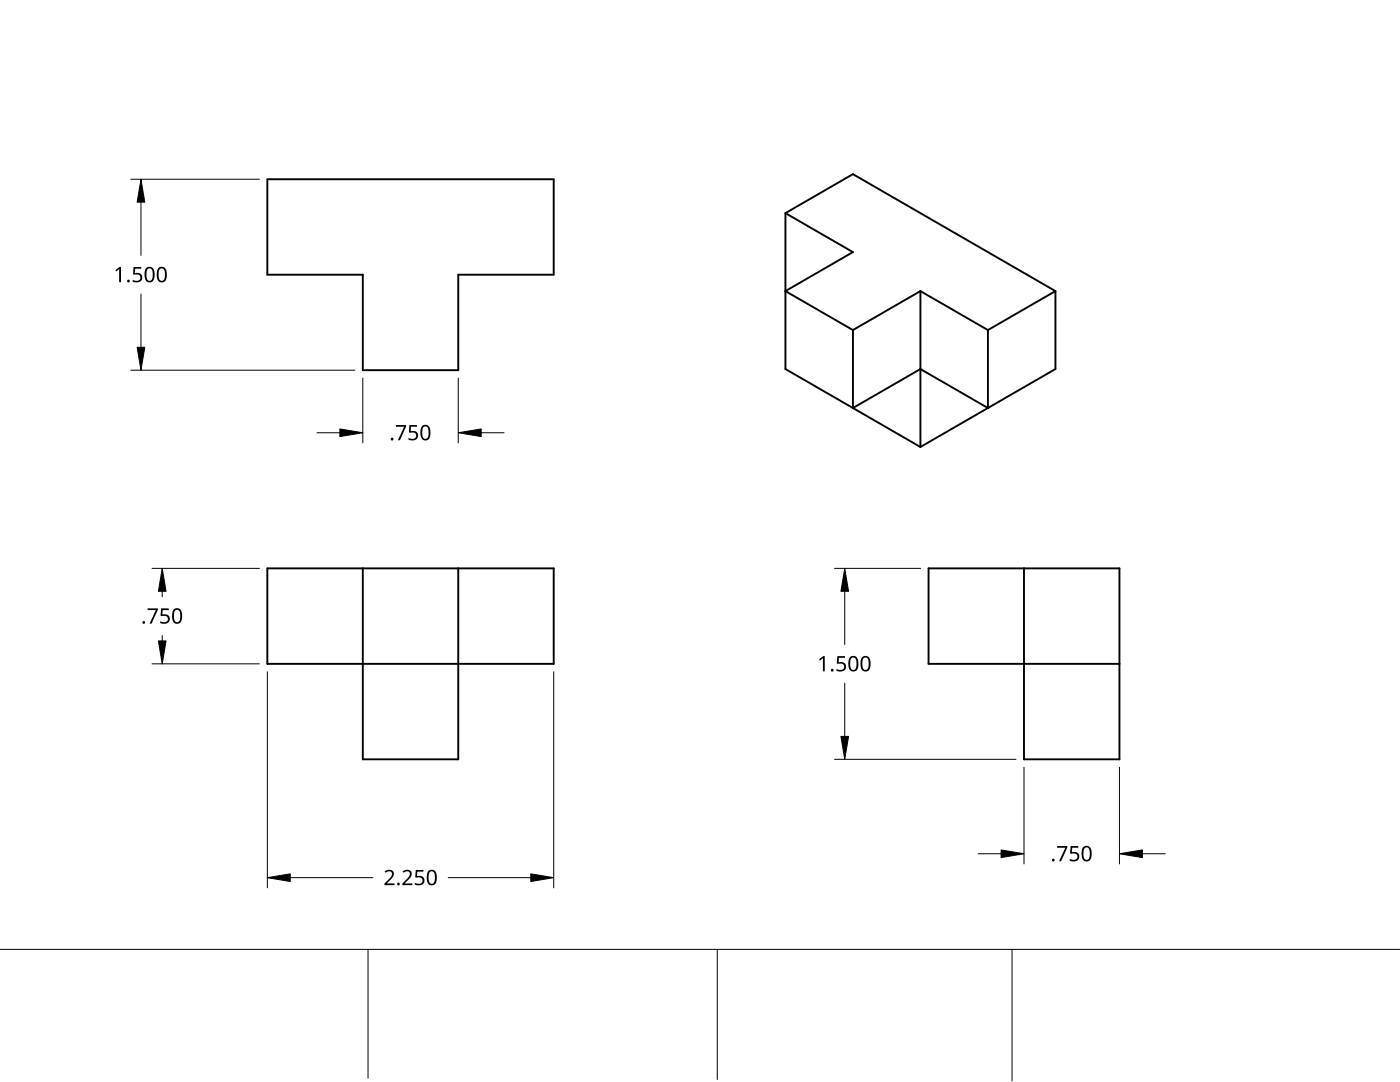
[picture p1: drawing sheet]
<svg xmlns="http://www.w3.org/2000/svg" width="279mm" height="216mm" viewBox="0 0 279 216" stroke-linecap="round" stroke-linejoin="round" font-family="sans-serif">
<g fill="none" stroke="#000" stroke-width=".38">
<path d="M53.4 35.8h57.1v19h-19v19.1h-19.1v-19.1h-19zM156.7 42.5l13.5-7.7 40.4 23.3M156.7 42.5l13.5 7.8-13.5 7.8 13.5 7.8M156.7 42.5v31.1l27 15.6M183.7 58.1l13.5 7.8M183.7 58.1l-13.5 7.8M183.7 58.1v31.1M210.6 58.1l-13.4 7.8M210.6 58.1v15.5l-13.4 7.8M170.2 65.9v15.5l13.5-7.8 13.5 7.8M197.2 65.9v15.5M197.2 81.4l-13.5 7.8"/>
<path d="M53.4 113.4h57.1v19.1h-57.1zM72.4 113.4v38.1h19.1v-38.1M204.4 113.4v38.1h19v-38.1h-38.1v19.1h38.1"/>
</g>
<g fill="none" stroke="#000" stroke-width=".2">
<path d="M26.1 35.8h25.7M28.1 58.7v10.6M28.1 40.3v10.7M26.1 73.9h44.7M72.4 75.5v12.9M91.5 75.5v12.9M67.8 86.4h-4.5M96 86.4h4.6M30.3 113.4h21.5M32.4 118v1.1M166.6 113.4h17.1M168.6 118v10.6"/>
<path d="M30.3 132.5h21.5M32.4 126.8v1.1M53.4 134.1v43.1M110.5 134.1v43.1M168.6 136.3v10.6M166.6 151.5h36.2M204.4 153.1v19.3M223.4 153.1v19.3M74.4 175.1h-16.5M89.4 175.1h16.5M195.2 170.4h4.6M232.6 170.4h-4.6"/>
</g>
<path d="M28.1 35.8l.8 4.5h-1.5zM27.4 69.3h1.5l-.8 4.6zM67.8 85.6l4.6 .8-4.6 .7zM91.5 86.4l4.5-.8v1.5zM32.4 113.4l.7 4.6h-1.5zM168.6 113.4l.7 4.6h-1.5zM31.6 127.9h1.5l-.7 4.6zM167.8 146.9h1.5l-.7 4.6zM53.4 175.1l4.5-.7v1.5zM105.9 174.4l4.6 .7-4.6 .8zM199.8 169.6l4.6 .8-4.6 .7zM223.4 170.4l4.6-.8v1.5z" fill="#000" stroke="#000" stroke-width=".2"/>
<g fill="#000">
<path d="M23 53.9l.8-.6h.3v3h-.3v-2.6l-.6 .5zM26.7 53.3h1.5v.3h-1.2l-.1 .9 .5-.1a.99 .99 0 0 1 1 1.2 .99 .99 0 0 1-1.4 .7l-.5-.1v-.4a.88 .88 0 0 0 .9 .3 .88 .88 0 0 0 .6-.9 .85 .85 0 0 0-1.3-.4l-.2-.1zM79 84.8h2v.3l-1.2 2.7h-.4l1.2-2.6h-1.6zM81.7 84.8h1.5v.4h-1.2v.8h.4a.99 .99 0 0 1 1 1.2 .99 .99 0 0 1-1.3 .7l-.6-.2v-.3a.88 .88 0 0 0 1 .2 .88 .88 0 0 0 .5-.8 .85 .85 0 0 0-1.2-.4l-.2-.2zM29.5 121.4h2v.3l-1.2 2.7h-.5l1.3-2.7h-1.6zM32.2 121.4h1.5v.3h-1.2l-.1 .9a1.02 1.02 0 0 1 1.5 .9 1.02 1.02 0 0 1-1.4 1l-.5-.2v-.3a.88 .88 0 0 0 .9 .2 .88 .88 0 0 0 .6-.8 .85 .85 0 0 0-1.3-.5l-.2-.1zM163.5 131.6l.8-.7h.3v3.1h-.4v-2.7l-.5 .5zM167.1 130.9h1.5v.4h-1.2v.8h.4a.99 .99 0 0 1 1 1.2 .99 .99 0 0 1-1.3 .7l-.6-.2v-.3a.88 .88 0 0 0 1 .2 .88 .88 0 0 0 .6-.8 .85 .85 0 0 0-1.3-.4l-.2-.1zM76.8 173.9a1.01 1.01 0 0 1 1.1-.4 1.01 1.01 0 0 1 .7 1l-.3 .6-1.1 1.2h1.5v.3h-2v-.3l1.1-1.1a.72 .72 0 0 0 .4-.7 .72 .72 0 0 0-.4-.6l-.8 .3zM80.3 173.9a1.01 1.01 0 0 1 1.2-.4 1.01 1.01 0 0 1 .7 1l-.3 .6-1.1 1.2h1.5v.3h-2v-.3l1.1-1.1a.72 .72 0 0 0 .4-.7 .72 .72 0 0 0-.4-.6l-.9 .3zM83 173.6h1.5v.3h-1.2l-.1 .9h.5a.99 .99 0 0 1 1 1.1 .99 .99 0 0 1-1.4 .8l-.5-.2v-.4a.88 .88 0 0 0 1 .3 .88 .88 0 0 0 .5-.9 .85 .85 0 0 0-1.3-.4l-.1-.1zM211 168.8h2v.3l-1.2 2.8h-.4l1.2-2.7h-1.6z"/>
<path d="M213.7 168.8h1.5v.4h-1.2l-.1 .8a1.02 1.02 0 0 1 1.2 .2 1.02 1.02 0 0 1 .2 1.1 1.38 1.38 0 0 1-1.8 .4v-.3a.88 .88 0 0 0 1 .2 .88 .88 0 0 0 .5-.8 .85 .85 0 0 0-1.3-.4l-.1-.2z"/>
<path d="M29.2 53.4a1.05 1.05 0 0 1 1.3 0 1.05 1.05 0 0 1 .4 1.2 1.28 1.28 0 0 1-1.2 1.7 1.37 1.37 0 0 1-.8-1.7v-.6zM29.5 53.7a2.23 2.23 0 0 0 .1 2.3 .68 .68 0 0 0 .7-.2 .68 .68 0 0 0 .2-.7 1.17 1.17 0 0 0-.6-1.6z"/>
<path d="M31.7 53.4a1.05 1.05 0 0 1 1.2 0 1.05 1.05 0 0 1 .4 1.2 1.28 1.28 0 0 1-1.1 1.7 1.37 1.37 0 0 1-.9-1.7l.1-.8zM31.9 53.7a2.23 2.23 0 0 0 .1 2.3 .68 .68 0 0 0 .7-.2 .68 .68 0 0 0 .2-.7 1.17 1.17 0 0 0-.6-1.6z"/>
<path d="M84.3 85a1.05 1.05 0 0 1 1.2 0 1.05 1.05 0 0 1 .4 1.1 1.28 1.28 0 0 1-1.1 1.8 1.37 1.37 0 0 1-.9-1.8l.1-.7zM84.5 85.2a2.23 2.23 0 0 0 .1 2.3 .68 .68 0 0 0 .8-.1 .68 .68 0 0 0 .1-.8 1.17 1.17 0 0 0-.6-1.5z"/>
<path d="M34.7 121.6a1.05 1.05 0 0 1 1.3 0 1.05 1.05 0 0 1 .4 1.1 1.28 1.28 0 0 1-1.2 1.8 1.37 1.37 0 0 1-.9-1.8l.2-.7zM34.9 121.8a1.88 1.88 0 0 0 .3 2.3 .71 .71 0 0 0 .8-.9 1.17 1.17 0 0 0-.7-1.5z"/>
<path d="M169.7 131.1a1.05 1.05 0 0 1 1.2 0 1.05 1.05 0 0 1 .4 1.1 1.28 1.28 0 0 1-1.1 1.8 1.37 1.37 0 0 1-.9-1.8l.1-.7zM169.9 131.4a2.23 2.23 0 0 0 .1 2.2 .68 .68 0 0 0 .8-.1 .68 .68 0 0 0 .1-.8 1.17 1.17 0 0 0-.6-1.5z"/>
<path d="M172.1 131.1a1.05 1.05 0 0 1 1.3 0 1.05 1.05 0 0 1 .3 1.1 1.28 1.28 0 0 1-1.1 1.8 1.37 1.37 0 0 1-.9-1.8l.2-.7zM172.3 131.4a1.88 1.88 0 0 0 .3 2.3 .71 .71 0 0 0 .8-1 1.17 1.17 0 0 0-.7-1.5z"/>
<path d="M85.5 173.8a1.05 1.05 0 0 1 1.3-.1 1.05 1.05 0 0 1 .4 1.2 1.3 1.3 0 0 1-1 1.8 1.22 1.22 0 0 1-1-1.6l.1-.8zM85.8 174l-.2 .5v1.2a.6 .6 0 0 0 .6 .6 .6 .6 0 0 0 .6-.6 1.66 1.66 0 0 0-.5-1.8z"/>
<path d="M216.2 169a1.05 1.05 0 0 1 1.3 0 1.05 1.05 0 0 1 .4 1.1 1.31 1.31 0 0 1-1 1.8 1.22 1.22 0 0 1-1-1.6v-.8zM216.5 169.3a1.88 1.88 0 0 0 .2 2.3 .71 .71 0 0 0 .8-1 1.17 1.17 0 0 0-.6-1.5z"/>
<circle cx="25.7" cy="56.1" r=".28"/>
<circle cx="78.3" cy="87.6" r=".27"/>
<circle cx="28.7" cy="124.2" r=".28"/>
<circle cx="166.1" cy="133.7" r=".28"/>
<circle cx="79.5" cy="176.4" r=".28"/>
<circle cx="210.2" cy="171.6" r=".28"/>
</g>
<path d="M0 189.4h279.4M73.4 189.4v25.7M143.1 189.4v26M202 189.4v26.3" fill="none" stroke="#000" stroke-width=".2"/>
</svg>
